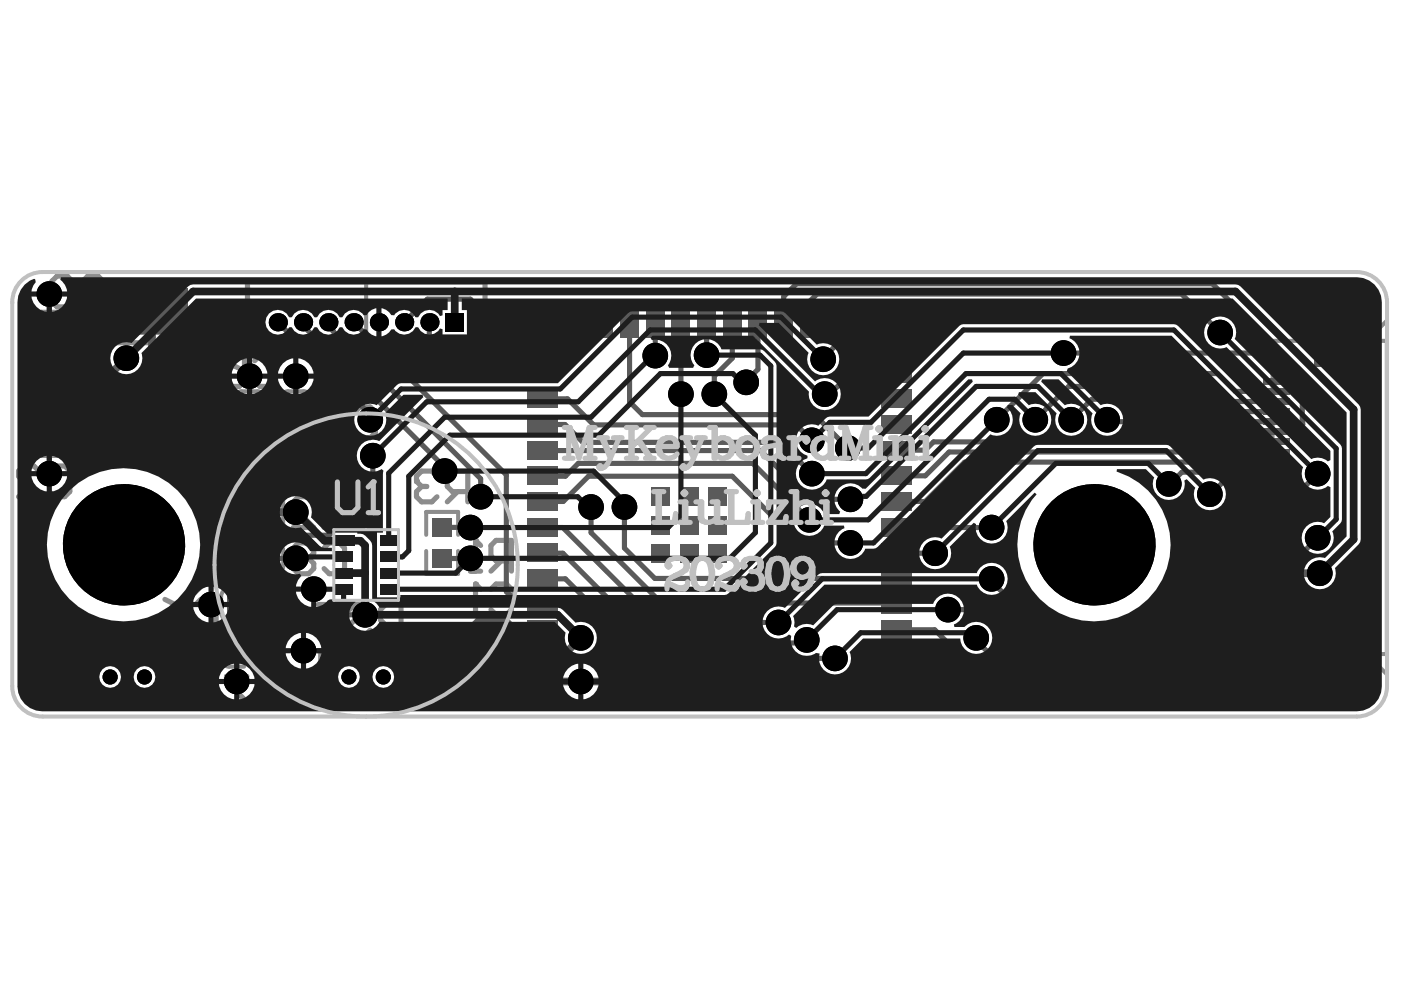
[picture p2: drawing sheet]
<svg xmlns="http://www.w3.org/2000/svg" width="297mm" height="210mm" viewBox="0 0 297 210" stroke-linecap="round" stroke-linejoin="round" font-family="sans-serif">
<path d="M17.9 70.7h28.7v15.9h-28.7z" fill="none" stroke="#5a5a5a" stroke-width=".43"/>
<g fill="none" stroke="#8c8c8c" stroke-width=".86">
<path d="M77.6 59.8v14M7.1 67.8v3.2M7.1 74.4v3.1M8.8 66.1h3.3M8.8 79.3h3.3M13.8 67.8v3.2M13.8 74.4v3.1M120.2 67.3h-6.2v4M184.8 67.3h6.3v4M269.8 72.3h24.2v66.4h-24.2zM294 68l-4.3 4.3M7.1 85.2v3.2"/>
<path d="M7.1 91.8v3.2M8.8 96.7h3.3M8.8 83.5h3.3M13.8 85.2v3.2M13.8 91.8v3.2M49.5 84.7v3.1M49.5 91.3v3.1M51.2 83h3.4M51.2 96.1h3.4M56.3 84.7v3.1M56.3 91.3v3.1M59.3 84.7v3.1"/>
<path d="M59.3 91.3v3.1M61 83h3.4M61 96.1h3.4M66.1 84.7v3.1M66.1 91.3v3.1M46.9 116.7v3.3M48.6 115h3.1M51.7 105.2h-4.8v6.8h4.8M55.2 105.2h4.8v6.8h-4.8M55.2 115h3.1M60 116.7v3.3M90.4 113.4v-4.9h6.7v4.9"/>
<path d="M90.4 116.8v4.9h6.7v-4.9M46.9 126.5v3.3M46.9 136.3v3.3M48.6 121.8h3.1M48.6 124.8h3.1M48.6 131.6h3.1M48.6 134.6h3.1M55.2 121.8h3.1M55.2 124.8h3.1M55.2 131.6h3.1M55.2 134.6h3.1M60 126.5v3.3"/>
<path d="M60 136.3v3.3M98.6 132.4h-4.9v6.8h4.9M102 132.4h4.9v6.8h-4.9M289.7 138.7l4.3 4.3M48.6 141.3h3.1M55.2 141.3h3.1M93.7 143.9v3.4M95.4 149h3.2M95.4 142.2h3.2M102 149h3.1M102 142.2h3.1M106.9 143.9v3.4"/>
<path d="M114 146.8v2.7h77.1v-2.7"/>
</g>
<path d="M52.5 59.8h50.3v13.9h-50.3zM19.4 72.7h25.7v12h-25.7zM92.7 101l-1.1-1.1h-2.2l-1.1 1.1v1.1M97 104.2l-2.2 2.2M99.2 104.2h-3.3l-1.1-1.1v-2.1l1.1-1.1h3.3v6.5M67.6 128.2h4.4M69.8 128.2v6.5M74.1 129.3l1.1-1.1h2.2l1.1 1.1v1l-1.1 1.1h-2.2l-1.1 1.1v1.1l1.1 1.1h2.2l1.1-1.1M82.9 132.5l-2.2 2.2M85 132.5h-3.2l-1.1-1.1v-2.1l1.1-1.1h3.2v6.5" fill="none" stroke="#8c8c8c" stroke-width="1.1"/>
<path d="M17.1 138v5.1M21.4 138h11.2M36.9 138v5.1M67.8 138v5.1M72 138h11.2M87.5 138v5.1M20.6 148.7h12.8M71.2 148.7h12.9" fill="none" stroke="#8c8c8c" stroke-width=".64"/>
<circle cx="88.3" cy="102.1" r=".54" fill="#8c8c8c"/>
<path d="M66.5 106.4l-1.1-1.1h-2.1l-1.1 1.1v1.1l4.3 4.4h-4.3M70.9 109.7l-2.2 2.2M73.1 109.7h-3.3l-1.1-1.1v-2.2l1.1-1.1h3.3v6.6M88.3 102.1l1.1 1M89.4 103.1h1.1M89.4 103.1l-1.1 1.1v1.1l1.1 1.1h2.2l1.1-1.1M100.8 114.6v6.5M106.3 118.9l-2.2 2.2M108.4 118.9h-3.2l-1.1-1.1v-2.1l1.1-1.1h3.2v6.5M99.7 121.1h2.2" fill="none" stroke="#8c8c8c" stroke-width="1.1"/>
<circle cx="100.8" cy="114.6" r=".54" fill="#8c8c8c"/>
<g fill="none" stroke="#8c8c8c" stroke-width="1.1">
<path d="M15.4 59.6l-1.1-1.1h-2.2l-1.1 1.1v4.4l1.1 1.1h2.2l1.1-1.1M21.9 62.9v1.1l-1.1 1.1h-2.2l-1.1-1.1M47.5 75.4h4.3v3.3l-2.2-1.1h-1l-1.1 1.1v2.1l1.1 1.1h2.1l1.1-1.1M54 76.5l1.1-1.1h2.2l1.1 1.1v4.3l-1.1 1.1h-2.2l-1.1-1.1M68.7 89.5h4.4l-3.3-3.2v6.5M75.2 87.4l1.1-1.1h2.2l1.1 1.1v4.3l-1.1 1.1h-2.2l-1.1-1.1M63.3 118.4l-1.1-1.1v-1.1l1.1-1.1h2.1l1.1 1.1v1.1l-1.1 1.1M63.3 118.4l-1.1 1.1v1.1l1.1 1h2.1l1.1-1v-1.1l-1.1-1.1M63.3 118.4h2.1M68.7 116.2l1.1-1.1h2.2l1.1 1.1v4.4l-1.1 1h-2.2l-1.1-1M100.8 114.6l1.1 1.1M5.6 128.7h3.2v6.5h-3.2l-1.1-1v-4.4z"/>
<path d="M11 135.2v-6.5l2.2 2.2 2.1-2.2v6.5M35 127.1l2.1 1.1 2.2 2.1M36 130.3h3.3v2.2l-1.1 1.1h-2.2l-1-1.1v-1.1zM41.5 128.2l1.1-1.1h2.1l1.1 1.1v4.3l-1.1 1.1h-2.1l-1.1-1.1M52.4 143.4h-4.4v1.1l4.4 4.3v1.1M54.5 144.5l1.1-1.1h2.2l1.1 1.1v4.3l-1.1 1.1h-2.2l-1.1-1.1"/>
</g>
<circle cx="21.9" cy="62.9" r=".54" fill="#8c8c8c"/>
<path d="M17.5 59.6l1.1-1.1h2.2l1.1 1.1v1.1l-1.1 1.1M19.7 61.8h1.1M20.8 61.8l1.1 1.1M8.3 99.9l-1.1-1.1h-2.2l-1.1 1.1v1.1l4.4 4.3h-4.4M10.5 99.9l1-1.1h2.2l1.1 1.1v4.3l-1.1 1.1h-2.2l-1-1.1M99.7 130.3h2.2M100.8 123.8v6.5M104.1 124.9l1.1-1.1h2.2l1 1.1v4.4l-1 1h-2.2l-1.1-1" fill="none" stroke="#8c8c8c" stroke-width="1.1"/>
<circle cx="100.8" cy="123.8" r=".54" fill="#8c8c8c"/>
<path d="M100.8 123.8l1.1 1.1" fill="none" stroke="#8c8c8c" stroke-width="1.1"/>
<g fill="none" stroke="#8c8c8c" stroke-width=".86">
<path d="M7.1 77.5a1.71 1.71 0 0 0 1.7 1.8M8.8 66.1a1.71 1.71 0 0 0-1.7 1.7M12.1 66.1a1.71 1.71 0 0 1 1.7 1.7M13.8 77.5a1.71 1.71 0 0 1-1.7 1.8M7.1 95a1.71 1.71 0 0 0 1.7 1.7M8.8 83.5a1.71 1.71 0 0 0-1.7 1.7M12.1 83.5a1.71 1.71 0 0 1 1.7 1.7M13.8 95a1.71 1.71 0 0 1-1.7 1.7M49.5 94.4a1.71 1.71 0 0 0 1.7 1.7M51.2 83a1.71 1.71 0 0 0-1.7 1.7M54.6 83a1.71 1.71 0 0 1 1.7 1.7M56.3 94.4a1.71 1.71 0 0 1-1.7 1.7"/>
<path d="M59.3 94.4a1.71 1.71 0 0 0 1.7 1.7M61 83a1.71 1.71 0 0 0-1.7 1.7M64.4 83a1.71 1.71 0 0 1 1.7 1.7M66.1 94.4a1.71 1.71 0 0 1-1.7 1.7M48.6 115a1.71 1.71 0 0 0-1.7 1.7M58.3 115a1.71 1.71 0 0 1 1.7 1.7M46.9 120a1.71 1.71 0 0 0 1.7 1.8M46.9 129.8a1.71 1.71 0 0 0 1.7 1.8M46.9 139.6a1.71 1.71 0 0 0 1.7 1.7M48.6 124.8a1.71 1.71 0 0 0-1.7 1.7M48.6 134.6a1.71 1.71 0 0 0-1.7 1.7M58.3 124.8a1.71 1.71 0 0 1 1.7 1.7"/>
<path d="M58.3 134.6a1.71 1.71 0 0 1 1.7 1.7M60 120a1.71 1.71 0 0 1-1.7 1.8M60 129.8a1.71 1.71 0 0 1-1.7 1.8M60 139.6a1.71 1.71 0 0 1-1.7 1.7M93.7 147.3a1.71 1.71 0 0 0 1.7 1.7M95.4 142.2a1.71 1.71 0 0 0-1.7 1.7M105.1 142.2a1.71 1.71 0 0 1 1.8 1.7M106.9 147.3a1.71 1.71 0 0 1-1.8 1.7"/>
</g>
<g fill="none" stroke="#5a5a5a" stroke-width="1.1">
<path d="M10.5 62.3v7.1M10.5 76v10.8h7.1l1.6 1.6h1.6l1.6 1.6v1.5M52.9 79.8v6.4M58.9 68.3l19.6 19.6v1.1M62.7 79.8v6.4h-9.9l-5.2 5.3h-5.5M64.3 68.3v.8l30 30v.8M69.6 68.3v.8l1 .9v.2l31.3 31.3v3.8M75 68.3l32.4 32.4v24.8l2.3 2.3h5.1l.2 .3M85.7 68.3l4.9-4.9h9.1l10.3 10.3h5M91.1 68.3l-.1 4.4 6.5 6.4h17.5M133.5 68.3v16.9l2.7 2.7h36.5l7.1 7.1M138.9 68.3v7.1"/>
<path d="M144.4 68.3v15.3M149.8 68.3v7M155.3 68.3v7.6l-3.9 3.9v3.8M160.7 68.3v10l-2.5 2.5v.3M177 68.3v5.1l-2.5 2.5v.3M190 73.7h-4.2l-9.9 9.9h-1M250.5 62.3l8.2 8.2M258.1 79.2h-37l-9.8 9.8M10.5 93.4v7M32.2 91.5l.1 .1M79 96.6v7.6l-9.2 9.3h-14.7l-4.9-4.9h-3.8l-2.2 2.2v11.9l-9.8 9.8h-2.7l-5.5 5.5h-6.5M115 84.6h5.3l5.6 5.5h43l3.2 3.3"/>
<path d="M115 90h4.8l3.8 3.8h41.9l6.6 6.6M115.1 95.5h46.1l10.4 10.4h8.7M234.7 89l.4 .4h35.6M270.7 85.1h-10.4l-3.2-3.2h-30.5l-7.1 7.1M270.7 87.3h-12.7l-2.6-2.7h-23.9l-4.4 4.4M50.2 118.4v26.1M56.7 100.4l.1 .1M56.8 118.4h5.9M93.7 111.8l6 .1M99.7 118.4h-6M115 106.3h4.4l5.4-5.3h30.5l14.1 14.1h10.9M115.1 101h4.8l2.7-2.7h37l12 11.9"/>
<path d="M115.1 117.3h4.2l19.1 19h32l.6-.6M115.1 111.9h4.2l20.2 20.1h25.6M125.3 107.5v5.4l14.9 15h49.6l.2 .2M132.4 107.5v8.7l6.4 6.4h51.2M34.3 138h15.9M44.7 128.2h5.5M64.3 138h6M77.4 130.3h-14.7l-2.2-2.1h-3.7v9.8M97 135.8h-5.4l-2.2 2.2h-4.5M103.6 135.8h3.2l3.3 3.3 4.9-.1M115 133.5l-5.5 .1-2.1-2.2h-6.1l-4.3 4.3v9.9M115.1 122.7h4.8l16.9 16.9h40.2"/>
<path d="M201 129.3h7.6l7.6 7.6h24M207 135.2v.6l4.3 4.3h30M190 144.4l.1 .1"/>
</g>
<path d="M26.8 75.9l-4.4 4.5v9.6M32.2 65.8v25.7M32.3 91.6v5.6l3.2 3.2h25.6l1.6-1.6v-6M52.9 92.8v7.6M56.8 100.5v8.1h5.9M123.1 135.2l-3.7 3.8h-4.4M270.7 128v5.6l-15.3 15.2h-52.2l-4.4-4.3h-8.7M270.7 121.5h9.1M115 144.4h-10.2l-1.2 1.2M115.1 144.5h74.9" fill="none" stroke="#5a5a5a" stroke-width="1.6"/>
<circle cx="97" cy="135.8" r=".54" fill="#5a5a5a"/>
<g fill="none" stroke="#5a5a5a" stroke-width="1.1">
<path d="M166.1 68.3v-5.4l2.8-2.7h88.2l19 19 .1 10.8-1.5 1.5h-4M225.5 74.9h40.8l4.4 4.3v1.6M250.5 62.3h-77.3l-1.6 1.7v4.3M258.1 79.2l3.8 3.8h8.8M115 95.4l.1 .1M270.7 98h-66.2l-8.3 8.3h-6.2M270.7 95.8h-69.5l-5 5.1h-6.2M270.7 93.7h-72.8l-1.7 1.7h-6.2M115 117.2l.1 .1M115 111.8l.1 .1M115 100.9l.1 .1M190 111.8l20.2 .1"/>
<path d="M190 117.2l8.3 .1M270.7 115.1h-4.9l-4.4 4.4v9.8l-16.9 16.8h-38.6l-7.2-7.1h-8.7M270.7 113h-6.6l-5.4 5.4v8.7l-16.3 16.3h-34.3l-9.9-9.9h-8.2M270.7 108.7h-8.8l-8.7 8.6v6.5l-13 13.1M270.7 110.8h-7.7l-7 7v7.7l-14.7 14.6M270.7 106.5h-10l-10.2 10.2v6l-11.4 11.5h-18l-10.9-10.9v-.6M270.7 119.4v4.3M270.7 102.3h-11.4l-2.6 2.5h-.2M270.7 100.1h-20.1l-2.5 2.5h-.3M279.4 114l-3.2 3.3h-5.5M279.4 100.4l-4 4h-4.7M115 122.6l.1 .1"/>
<path d="M270.7 125.8v2.2"/>
</g>
<g fill="#000">
<circle cx="10.5" cy="62.3" r="2.72"/>
<circle cx="26.8" cy="75.9" r="2.72"/>
<circle cx="52.9" cy="79.8" r="2.72"/>
<circle cx="58.9" cy="68.3" r="1.93"/>
<circle cx="62.7" cy="79.8" r="2.72"/>
<circle cx="64.3" cy="68.3" r="1.93"/>
<circle cx="69.6" cy="68.3" r="1.93"/>
<circle cx="75" cy="68.3" r="1.93"/>
<circle cx="80.3" cy="68.3" r="1.93"/>
<circle cx="85.7" cy="68.3" r="1.93"/>
<circle cx="91.1" cy="68.3" r="1.93"/>
<circle cx="138.9" cy="75.4" r="2.72"/>
<circle cx="149.8" cy="75.3" r="2.72"/>
<circle cx="174.5" cy="76.2" r="2.72"/>
<circle cx="225.5" cy="74.9" r="2.72"/>
<circle cx="258.7" cy="70.5" r="2.72"/>
<circle cx="78.5" cy="89" r="2.72"/>
<circle cx="79" cy="96.6" r="2.72"/>
<circle cx="94.3" cy="99.9" r="2.72"/>
<circle cx="144.4" cy="83.6" r="2.72"/>
<circle cx="151.4" cy="83.6" r="2.72"/>
<circle cx="158.2" cy="81.1" r="2.72"/>
<circle cx="172.1" cy="93.4" r="2.72"/>
<circle cx="174.9" cy="83.6" r="2.72"/>
<circle cx="179.8" cy="95" r="2.72"/>
<circle cx="211.3" cy="89" r="2.72"/>
<circle cx="219.5" cy="89" r="2.72"/>
<circle cx="227.1" cy="89" r="2.72"/>
<circle cx="234.7" cy="89" r="2.72"/>
<circle cx="10.5" cy="100.4" r="2.72"/>
<circle cx="26.2" cy="115.5" r="12.9"/>
<circle cx="62.7" cy="118.4" r="2.72"/>
<circle cx="62.7" cy="108.6" r="2.72"/>
<circle cx="99.7" cy="111.9" r="2.72"/>
<circle cx="99.7" cy="118.4" r="2.72"/>
<circle cx="101.9" cy="105.3" r="2.72"/>
<circle cx="125.3" cy="107.5" r="2.72"/>
<circle cx="132.4" cy="107.5" r="2.72"/>
<circle cx="171.6" cy="110.2" r="2.72"/>
<circle cx="172.1" cy="100.4" r="2.72"/>
<circle cx="180.3" cy="105.9" r="2.72"/>
<circle cx="180.3" cy="115.1" r="2.72"/>
<circle cx="198.3" cy="117.3" r="2.72"/>
<circle cx="210.2" cy="111.9" r="2.72"/>
<circle cx="231.9" cy="115.5" r="12.9"/>
<circle cx="247.8" cy="102.6" r="2.72"/>
<circle cx="256.5" cy="104.8" r="2.72"/>
<circle cx="279.4" cy="114" r="2.72"/>
<circle cx="279.4" cy="100.4" r="2.72"/>
<circle cx="44.7" cy="128.2" r="2.72"/>
<circle cx="64.3" cy="138" r="2.72"/>
<circle cx="66.5" cy="124.9" r="2.72"/>
<circle cx="77.4" cy="130.3" r="2.72"/>
<circle cx="123.1" cy="135.2" r="2.72"/>
<circle cx="165.1" cy="132" r="2.72"/>
<circle cx="171" cy="135.7" r="2.72"/>
<circle cx="177" cy="139.6" r="2.72"/>
<circle cx="201" cy="129.3" r="2.72"/>
<circle cx="207" cy="135.2" r="2.72"/>
<circle cx="210.2" cy="122.7" r="2.72"/>
<circle cx="279.8" cy="121.5" r="2.72"/>
<circle cx="23.4" cy="143.5" r="1.61"/>
<circle cx="30.6" cy="143.5" r="1.61"/>
<circle cx="50.2" cy="144.5" r="2.72"/>
<circle cx="74" cy="143.5" r="1.61"/>
<circle cx="81.3" cy="143.5" r="1.61"/>
<circle cx="123.1" cy="144.5" r="2.72"/>
</g>
<path d="M94.5 66.4h3.8v3.9h-3.8z" fill-rule="evenodd" fill="#000"/>
<g fill="#5a5a5a">
<path d="M8.4 84.8h4.2v4h-4.2z" fill-rule="evenodd"/>
<path d="M8.4 91.4h4.2v4h-4.2z" fill-rule="evenodd"/>
<path d="M8.4 74h4.2v4h-4.2z" fill-rule="evenodd"/>
<path d="M8.4 67.4h4.2v4h-4.2z" fill-rule="evenodd"/>
<path d="M50.8 90.9h4.2v3.9h-4.2z" fill-rule="evenodd"/>
<path d="M50.8 84.3h4.2v3.9h-4.2z" fill-rule="evenodd"/>
<path d="M60.6 90.9h4.2v3.9h-4.2z" fill-rule="evenodd"/>
<path d="M60.6 84.3h4.2v3.9h-4.2z" fill-rule="evenodd"/>
<path d="M54.8 106.5h4v4.2h-4z" fill-rule="evenodd"/>
<path d="M48.2 106.5h4v4.2h-4z" fill-rule="evenodd"/>
<path d="M95 133.7h4v4.2h-4z" fill-rule="evenodd"/>
<path d="M101.6 133.7h4v4.2h-4z" fill-rule="evenodd"/>
<path d="M95 143.5h4v4.2h-4z" fill-rule="evenodd"/>
<path d="M101.6 143.5h4v4.2h-4z" fill-rule="evenodd"/>
<path d="M91.6 116.4h4.2v4h-4.2z" fill-rule="evenodd"/>
<path d="M91.6 109.8h4.2v4h-4.2z" fill-rule="evenodd"/>
<path d="M54.8 116.3h4v4.2h-4z" fill-rule="evenodd"/>
<path d="M48.2 116.3h4v4.2h-4z" fill-rule="evenodd"/>
<path d="M54.8 126.1h4v4.2h-4z" fill-rule="evenodd"/>
<path d="M48.2 126.1h4v4.2h-4z" fill-rule="evenodd"/>
<path d="M54.8 135.9h4v4.2h-4z" fill-rule="evenodd"/>
<path d="M48.2 135.9h4v4.2h-4z" fill-rule="evenodd"/>
<path d="M69 135.4h2.6v5.1h-2.6z" fill-rule="evenodd"/>
<path d="M83.6 135.4h2.6v5.1h-2.6z" fill-rule="evenodd"/>
<path d="M66.3 143.5h2.7v5.6h-2.7z" fill-rule="evenodd"/>
<path d="M86.2 143.5h2.8v5.6h-2.8z" fill-rule="evenodd"/>
<path d="M69 146.3h1.8v2.8h-1.8z" fill-rule="evenodd"/>
<path d="M84.5 146.3h1.7v2.8h-1.7z" fill-rule="evenodd"/>
<path d="M18.4 135.4h2.6v5.1h-2.6z" fill-rule="evenodd"/>
<path d="M33 135.4h2.6v5.1h-2.6z" fill-rule="evenodd"/>
<path d="M15.6 143.5h2.8v5.6h-2.8z" fill-rule="evenodd"/>
<path d="M35.6 143.5h2.8v5.6h-2.8z" fill-rule="evenodd"/>
<path d="M18.4 146.3h1.7v2.8h-1.7z" fill-rule="evenodd"/>
<path d="M33.9 146.3h1.7v2.8h-1.7z" fill-rule="evenodd"/>
<path d="M24.7 61.1h15v9.4h-15z" fill-rule="evenodd"/>
<path d="M20.2 86.8h4.3v9.4h-4.3z" fill-rule="evenodd"/>
<path d="M30.1 86.8h4.3v9.4h-4.3z" fill-rule="evenodd"/>
<path d="M39.9 86.8h4.3v9.4h-4.3z" fill-rule="evenodd"/>
<path d="M267.9 80.2h5.6v1.3h-5.6z" fill-rule="evenodd"/>
<path d="M267.9 82.3h5.6v1.3h-5.6z" fill-rule="evenodd"/>
<path d="M267.9 84.5h5.6v1.3h-5.6z" fill-rule="evenodd"/>
<path d="M267.9 86.6h5.6v1.3h-5.6z" fill-rule="evenodd"/>
<path d="M267.9 88.8h5.6v1.3h-5.6z" fill-rule="evenodd"/>
<path d="M267.9 90.9h5.6v1.3h-5.6z" fill-rule="evenodd"/>
<path d="M267.9 93h5.6v1.3h-5.6z" fill-rule="evenodd"/>
<path d="M267.9 95.2h5.6v1.3h-5.6z" fill-rule="evenodd"/>
<path d="M267.9 97.3h5.6v1.3h-5.6z" fill-rule="evenodd"/>
<path d="M267.9 99.5h5.6v1.3h-5.6z" fill-rule="evenodd"/>
<path d="M267.9 101.6h5.6v1.3h-5.6z" fill-rule="evenodd"/>
<path d="M267.9 103.8h5.6v1.2h-5.6z" fill-rule="evenodd"/>
<path d="M267.9 105.9h5.6v1.3h-5.6z" fill-rule="evenodd"/>
<path d="M267.9 108h5.6v1.3h-5.6z" fill-rule="evenodd"/>
<path d="M267.9 110.2h5.6v1.3h-5.6z" fill-rule="evenodd"/>
<path d="M267.9 112.3h5.6v1.3h-5.6z" fill-rule="evenodd"/>
<path d="M267.9 114.5h5.6v1.3h-5.6z" fill-rule="evenodd"/>
<path d="M267.9 116.6h5.6v1.3h-5.6z" fill-rule="evenodd"/>
<path d="M267.9 118.8h5.6v1.2h-5.6z" fill-rule="evenodd"/>
<path d="M267.9 120.9h5.6v1.3h-5.6z" fill-rule="evenodd"/>
<path d="M267.9 123h5.6v1.3h-5.6z" fill-rule="evenodd"/>
<path d="M267.9 125.2h5.6v1.3h-5.6z" fill-rule="evenodd"/>
<path d="M267.9 127.3h5.6v1.3h-5.6z" fill-rule="evenodd"/>
<path d="M267.9 129.5h5.6v1.2h-5.6z" fill-rule="evenodd"/>
<path d="M278.7 69.3h6.9v8.5h-6.9z" fill-rule="evenodd"/>
<path d="M278.7 133.1h6.9v8.6h-6.9z" fill-rule="evenodd"/>
<path d="M144.2 109.4h3.8v3.9h-3.8z" fill-rule="evenodd"/>
<path d="M111.8 142.5h6.4v3.8h-6.4z" fill-rule="evenodd"/>
<path d="M111.8 137h6.4v3.9h-6.4z" fill-rule="evenodd"/>
<path d="M111.8 131.6h6.4v3.9h-6.4z" fill-rule="evenodd"/>
<path d="M111.8 126.2h6.4v3.8h-6.4z" fill-rule="evenodd"/>
<path d="M111.8 120.7h6.4v3.9h-6.4z" fill-rule="evenodd"/>
<path d="M111.8 115.3h6.4v3.8h-6.4z" fill-rule="evenodd"/>
<path d="M111.8 109.8h6.4v3.9h-6.4z" fill-rule="evenodd"/>
<path d="M111.8 104.4h6.4v3.9h-6.4z" fill-rule="evenodd"/>
<path d="M111.8 99h6.4v3.8h-6.4z" fill-rule="evenodd"/>
<path d="M111.8 93.5h6.4v3.9h-6.4z" fill-rule="evenodd"/>
<path d="M111.8 88.1h6.4v3.8h-6.4z" fill-rule="evenodd"/>
<path d="M111.8 82.6h6.4v3.9h-6.4z" fill-rule="evenodd"/>
<path d="M111.8 77.2h6.4v3.8h-6.4z" fill-rule="evenodd"/>
<path d="M111.8 71.8h6.4v3.8h-6.4z" fill-rule="evenodd"/>
<path d="M186.8 142.5h6.5v3.8h-6.5z" fill-rule="evenodd"/>
<path d="M186.8 137h6.5v3.9h-6.5z" fill-rule="evenodd"/>
<path d="M186.8 131.6h6.5v3.9h-6.5z" fill-rule="evenodd"/>
<path d="M186.8 126.2h6.5v3.8h-6.5z" fill-rule="evenodd"/>
<path d="M186.8 120.7h6.5v3.9h-6.5z" fill-rule="evenodd"/>
<path d="M186.8 115.3h6.5v3.8h-6.5z" fill-rule="evenodd"/>
<path d="M186.8 109.8h6.5v3.9h-6.5z" fill-rule="evenodd"/>
<path d="M186.8 104.4h6.5v3.9h-6.5z" fill-rule="evenodd"/>
<path d="M186.8 99h6.5v3.8h-6.5z" fill-rule="evenodd"/>
<path d="M186.8 93.5h6.5v3.9h-6.5z" fill-rule="evenodd"/>
<path d="M186.8 88.1h6.5v3.8h-6.5z" fill-rule="evenodd"/>
<path d="M186.8 82.6h6.5v3.9h-6.5z" fill-rule="evenodd"/>
<path d="M186.8 77.2h6.5v3.9h-6.5z" fill-rule="evenodd"/>
<path d="M186.8 71.8h6.5v3.8h-6.5z" fill-rule="evenodd"/>
<path d="M180.5 65.1h3.9v6.4h-3.9z" fill-rule="evenodd"/>
<path d="M175.1 65.1h3.9v6.4h-3.9z" fill-rule="evenodd"/>
<path d="M169.7 65.1h3.8v6.4h-3.8z" fill-rule="evenodd"/>
<path d="M164.2 65.1h3.9v6.4h-3.9z" fill-rule="evenodd"/>
<path d="M158.8 65.1h3.8v6.4h-3.8z" fill-rule="evenodd"/>
<path d="M153.3 65.1h3.9v6.4h-3.9z" fill-rule="evenodd"/>
<path d="M147.9 65.1h3.8v6.4h-3.8z" fill-rule="evenodd"/>
<path d="M142.4 65.1h3.9v6.4h-3.9z" fill-rule="evenodd"/>
<path d="M137 65.1h3.9v6.4h-3.9z" fill-rule="evenodd"/>
<path d="M131.6 65.1h3.8v6.4h-3.8z" fill-rule="evenodd"/>
<path d="M126.1 65.1h3.9v6.4h-3.9z" fill-rule="evenodd"/>
<path d="M120.7 65.1h3.8v6.4h-3.8z" fill-rule="evenodd"/>
<path d="M150.2 109.4h3.8v3.9h-3.8z" fill-rule="evenodd"/>
<path d="M138.2 109.4h3.8v3.9h-3.8z" fill-rule="evenodd"/>
<path d="M138.2 103.4h3.8v3.9h-3.8z" fill-rule="evenodd"/>
<path d="M138.2 115.4h3.8v3.9h-3.8z" fill-rule="evenodd"/>
<path d="M144.2 103.4h3.8v3.9h-3.8z" fill-rule="evenodd"/>
<path d="M150.2 103.4h3.8v3.9h-3.8z" fill-rule="evenodd"/>
<path d="M144.2 115.4h3.8v3.9h-3.8z" fill-rule="evenodd"/>
<path d="M150.2 115.4h3.8v3.9h-3.8z" fill-rule="evenodd"/>
</g>
<path d="M5.3 60.3l1.1-.8 .8-.4 .3 .2 .1 .5-.5 .6-.4 1.4h7.5a3.4 3.4 0 0 0-1.4-2.5l.2-.5h274.6a5.3 5.3 0 0 1 5.4 5.8v80.9a5.3 5.3 0 0 1-5.9 5.3h-278.1a5.3 5.3 0 0 1-5.3-5.3v-81.4a5.2 5.2 0 0 1 1.6-3.8zM76.1 86.6a3.4 3.4 0 0 0 1.7 5.7 3.4 3.4 0 0 0 3.8-4.7l3.9-3.9h4.1l.2 .5-9.4 9.3a3.4 3.4 0 0 0-4.7 3.4 3.4 3.4 0 0 0 5.2 2.5l.4 .4-.1 .5v12.6h-1.3v13.8h5v-.5l69.2-.1 10.5-10.5v-38l-.3-.9-2.7-2.5-8.6-.1a3.4 3.4 0 0 0-4.9-1.7 3.4 3.4 0 0 0-.9 5l-.3 .6h-5l-.3-.6a3.4 3.4 0 0 0 .2-3.8 3.4 3.4 0 0 0-3.6-1.5l-.3-.5 .4-.4h21.4l11.8 11.8a3.4 3.4 0 0 0 3.7 3.9 3.4 3.4 0 0 0 2.8-4.6 3.4 3.4 0 0 0-5.2-1.4l-11.9-11.9 .1-.5h4.1l6.3 6.3a3.4 3.4 0 0 0 2.7 4.7 3.4 3.4 0 0 0 3.8-3.8 3.4 3.4 0 0 0-4.7-2.6l-6.7-6.7-.9-.4h-31.6l-.8 .4-14.9 14.9h-33.3l-.8 .3-4.3 4.3a3.3 3.3 0 0 0-3.8 .7zM11 62.9v3.2a3.7 3.7 0 0 0 3.2-3.2zM6.7 62.9a3.7 3.7 0 0 0 3.2 3.2v-3.2zM57 66.5a2.63 2.63 0 0 0 .4 4 2.63 2.63 0 0 0 3.9-1.1h.6a2.61 2.61 0 0 0 2.4 1.6 2.61 2.61 0 0 0 2.3-1.6h.6a2.61 2.61 0 0 0 2.4 1.6 2.61 2.61 0 0 0 2.4-1.6h.6a2.57 2.57 0 0 0 4.5 .4h.6a2.9 2.9 0 0 0 2.1 1.5v-5.9a2.9 2.9 0 0 0-2.1 1.4h-.6a2.57 2.57 0 0 0-4.5 .4h-.6a2.61 2.61 0 0 0-2.4-1.5 2.61 2.61 0 0 0-2.4 1.5h-.6a2.61 2.61 0 0 0-2.3-1.5 2.61 2.61 0 0 0-2.4 1.5h-.6a2.61 2.61 0 0 0-4.3-.7zM63.3 76v3.2h3.2a3.7 3.7 0 0 0-3.2-3.2zM60 77l-.6 .8-.5 1.4h3.3v-3.2l-1.4 .4zM53.5 76v3.2h3.2a3.7 3.7 0 0 0-3.2-3.2zM50.2 77l-.6 .8-.5 1.4h3.3v-3.2l-1.4 .4zM63.3 80.3v3.2a3.7 3.7 0 0 0 3.2-3.2zM58.9 80.3a3.7 3.7 0 0 0 3.3 3.2v-3.2zM53.5 80.3v3.2a3.7 3.7 0 0 0 3.2-3.2zM49.1 80.3a3.7 3.7 0 0 0 3.3 3.2v-3.2zM195.9 114.9a3.4 3.4 0 0 0 1.7 5.7 3.4 3.4 0 0 0 3.8-4.7l5-5.1 .5 .3a3.4 3.4 0 0 0 3.7 4.1 3.4 3.4 0 0 0 2.7-4.7l6.1-6.1 .4 .4a16.2 16.2 0 0 0 3.3 24.3 16.2 16.2 0 0 0 23.6-6.7 16.2 16.2 0 0 0-10-22.4l.1-.5h6.1l1.8 1.7a3.4 3.4 0 0 0 2.8 4.8 3.4 3.4 0 0 0 3.6-4.1l.5-.3 1.8 1.8a3.4 3.4 0 0 0 2.7 4.7 3.4 3.4 0 0 0 3.8-3.8 3.4 3.4 0 0 0-4.7-2.6l-7.5-7.3h-28.1l-20 19.8a3.3 3.3 0 0 0-3.7 .7zM169.7 90.9a3.4 3.4 0 0 0 1.5 5.7v.6a3.4 3.4 0 0 0-1.6 5.5 3.4 3.4 0 0 0 5.7-1.1h8.3l.8-.3 20.9-20.9h.8l.2 .6-22.8 22.6h-.7a3.4 3.4 0 0 0-4.9-.1 3.4 3.4 0 0 0 .2 5l-.2 .5h-3.2a3.4 3.4 0 0 0-5.2-1.5 3.4 3.4 0 0 0 0 5.4 3.4 3.4 0 0 0 5.2-1.5h4.2l.1 .6a3.4 3.4 0 0 0-1.1 5.5 3.4 3.4 0 0 0 5.5-1.2h1.8l.9-.3 23.9-23.9a3.4 3.4 0 0 0 4.2-1.3 3.4 3.4 0 0 0-.7-4.4l.2-.5h.9l1.8 1.7a3.4 3.4 0 0 0 2.6 4.8 3.4 3.4 0 0 0 3.9-3.9 3.4 3.4 0 0 0-4.8-2.6l-2.2-2.2 .1-.6h3.5l4.5 4.5a3.4 3.4 0 0 0 2.7 4.8 3.4 3.4 0 0 0 3.8-3.9 3.4 3.4 0 0 0-4.7-2.6l-5-4.9 .1-.6h3.5l7.3 7.2a3.4 3.4 0 0 0 2.6 4.8 3.4 3.4 0 0 0 3.8-3.9 3.4 3.4 0 0 0-4.7-2.6l-7.2-7.2 .2-.6a3.4 3.4 0 0 0 2.5-3 3.4 3.4 0 0 0-2.2-3.4l.1-.5h21.6l27.9 27.9a3.4 3.4 0 0 0 1 4 3.4 3.4 0 0 0 4.2-.1l.6 .3v6.3l-1.4 1.3a3.4 3.4 0 0 0-4.7 2.7 3.4 3.4 0 0 0 3.8 3.8 3.4 3.4 0 0 0 2.7-4.7l1.7-1.7 .3-.9-.1-15.5-22.6-22.7a3.4 3.4 0 0 0-2.6-4.8 3.4 3.4 0 0 0-3.9 3.9 3.4 3.4 0 0 0 4.8 2.6l22 22v2l-.6 .2a3.2 3.2 0 0 0-3.5-.5l-28.2-28.2-.9-.4-45.1 .1-19.7 19.5h-8.2l-.8 .4-1.6 1.6a3.3 3.3 0 0 0-3.8 .6zM11 96.7v3.2h3.2a3.7 3.7 0 0 0-3.2-3.2zM7.7 97.7l-.6 .8-.4 1.4h3.2v-3.2l-1.4 .4zM11 101v3.2a3.7 3.7 0 0 0 3.2-3.2zM6.7 101a3.7 3.7 0 0 0 3.2 3.2v-3.2zM60.3 106.2a3.4 3.4 0 0 0-.5 4.2 3.4 3.4 0 0 0 4 1.4l4.4 4.2 2.2 .2v.7h-4.7a3.4 3.4 0 0 0-4.3-1.6 3.4 3.4 0 0 0-1.9 4.2 3.4 3.4 0 0 0 4.1 2.2l.3 .4a3.5 3.5 0 0 0-1.1 2.3h3.7v.5h.6v3.8a3.4 3.4 0 0 0 2.4-1.4l.4-.2h2.4v-2.2h1.1v2.2h1.8l.2 .5a3.4 3.4 0 0 0-.2 5.4 3.4 3.4 0 0 0 5.2-1.2h37.2l2.3 2.4a3.4 3.4 0 0 0 2.9 4.4 3.4 3.4 0 0 0 3.7-3.7 3.4 3.4 0 0 0-4.4-2.9l-2.8-2.7-.5-.3-.6-.1h-37.8a3 3 0 0 0-1.5-1.6v-11.6a3.1 3.1 0 0 0-3.1-2.5v-.3h-5.4v.3h-1l-3.5-3.5a3.4 3.4 0 0 0-1.4-4 3.4 3.4 0 0 0-4.2 .5zM24.4 73.5a3.4 3.4 0 0 0 1.6 5.8 3.4 3.4 0 0 0 4-4.4l11.6-11.6h53.3v2.4h-1.1v1.2l-.5 .1a2.58 2.58 0 0 0-2.4-1.3 2.58 2.58 0 0 0-2.2 1.5h-.6a2.57 2.57 0 0 0-4.5-.4h-.6a2.9 2.9 0 0 0-2.1-1.4v5.9a2.9 2.9 0 0 0 2.1-1.5h.6a2.57 2.57 0 0 0 4.5-.4h.6a2.58 2.58 0 0 0 2.2 1.6 2.58 2.58 0 0 0 2.4-1.4l.5 .2v1.1h5.2v-5.2h-1.1v-2.4h163.4l24.2 24.1v26.3l-4.6 4.6a3.4 3.4 0 0 0-4.5 2.9 3.4 3.4 0 0 0 3.8 3.7 3.4 3.4 0 0 0 2.8-4.4l5.1-5.1 .3-.5 .1-.5v-27.6l-.1-.5-.3-.5-25.1-25.1-.5-.3-.5-.1h-221.1l-.5 .1-.5 .3-12 12a3.3 3.3 0 0 0-3.5 .8zM162.7 129.6a3.4 3.4 0 0 0-.1 4.7 3.4 3.4 0 0 0 4.7 .2l.5 .4a3.4 3.4 0 0 0 1.3 3.6 3.4 3.4 0 0 0 3.9-.1l.7 .2a3.4 3.4 0 0 0 3.5 4.4 3.4 3.4 0 0 0 2.9-4.8l2.9-2.8h20.6a3.4 3.4 0 0 0 4.4 3.1 3.4 3.4 0 0 0 1.9-5.1 3.4 3.4 0 0 0-5.4-.5h-2.2l-.1-.5a3.4 3.4 0 0 0 1.2-5.6 3.4 3.4 0 0 0-5.6 1.2h-20.3l-.9 .4-4.2 4.2a3.2 3.2 0 0 0-3.6 .5l-.4-.3 .1-.8-.4-1.4 6.7-6.6h32.3a3.4 3.4 0 0 0 5.2 1.4 3.4 3.4 0 0 0 0-5.4 3.4 3.4 0 0 0-5.2 1.5h-32.8l-.9 .4-7 7a3.3 3.3 0 0 0-3.7 .7zM45.3 124.4v3.2h3.2a3.7 3.7 0 0 0-3.2-3.2zM42 125.5l-.6 .8-.4 1.3h3.2v-3.2l-1.4 .4zM62.8 125.5a3.7 3.7 0 0 0 3.2 3.2v-3.2zM9.9 115.5a16.2 16.2 0 0 0 32.5 0 16.2 16.2 0 0 0-32.5 0zM45.3 128.7v3.2a3.7 3.7 0 0 0 3.2-3.2zM41 128.7a3.7 3.7 0 0 0 3.2 3.2v-3.2zM64.9 134.2v3.2h3.2a3.7 3.7 0 0 0-3.2-3.2zM61.6 135.2l-.6 .8-.4 1.4h3.2v-3.2l-1.4 .4zM64.9 138.5v3.2a3.7 3.7 0 0 0 3.2-3.2zM60.6 138.5a3.7 3.7 0 0 0 3.2 3.2v-3.2zM123.7 140.7v3.2h3.2a3.7 3.7 0 0 0-3.2-3.2zM120.4 141.8l-.6 .8-.4 1.3h3.2v-3.2l-1.4 .5zM50.7 140.7v3.2h3.3a3.7 3.7 0 0 0-3.3-3.2zM47.5 141.8l-.6 .8-.5 1.3h3.2v-3.2l-1.3 .5zM79 143.5a2.3 2.3 0 0 0 4.6 0 2.3 2.3 0 0 0-4.6 0zM71.7 143.5a2.3 2.3 0 0 0 4.6 0 2.3 2.3 0 0 0-4.6 0zM28.3 143.5a2.3 2.3 0 0 0 4.6 0 2.3 2.3 0 0 0-4.6 0zM21 143.5a2.35 2.35 0 0 0 4.7 0 2.35 2.35 0 0 0-4.7 0zM123.7 145v3.3a3.7 3.7 0 0 0 3.2-3.3zM119.4 145a3.7 3.7 0 0 0 3.2 3.3v-3.3zM50.7 145v3.3a3.7 3.7 0 0 0 3.3-3.3zM46.4 145a3.7 3.7 0 0 0 3.2 3.3v-3.3z" fill="#1e1e1e"/>
<path d="M26.8 75.9l14.1-14.1h221.1l25 25v27.6l-7.2 7.1M96.5 61.8l-.1 6.5M62.7 108.6l6.1 6.1h7.6l1 1v14.6h40.8l4.9 4.9M72.9 121.5h4.5" fill="none" stroke="#1e1e1e" stroke-width="1.6"/>
<g fill="none" stroke="#1e1e1e" stroke-width="1.1">
<path d="M138.9 75.4h-.5l-13.1 13.1h-31l-11.9 11.8v14.4M149.8 75.3h11.3l2.3 2.3v37.5l-9.8 9.8h-71.2M174.5 76.2l-8.9-9h-31.6l-15.2 15.3h-33.8l-6.5 6.5M225.5 74.9h-21.2l-20.2 20.1h-4.3M258.7 70.5l24.6 24.6v15l-3.9 3.9M94.3 99.9h31.6l6.5 6.5v1.1M144.4 83.6v25.5l-2.8 2.8h-41.9M151.4 83.6l8.8 8.7v20.6l-5.5 5.5h-55l-3.1 3.1h-14.2M158.2 81.1h-1l-1.8-1.9h-15.4l-13 13.1h-31.6l-8.7 8.7v15.7l-1.4 1.4h-2.9M172.1 93.4l3.8-3.9h8.8l19.6-19.5h44.6l30.5 30.4M174.9 83.6h-1.1l-13.6-13.6h-22.4l-15.2 15.2h-32.1l-11.5 11.4M211.3 89l-26.1 26.1h-4.9"/>
<path d="M219.5 89l-4.4-4.4h-5.4l-25.6 25.6h-12.5M227.1 89l-7.1-7.1h-13l-23.3 23.3h-2.8l-.6 .7M234.7 89l-9.8-9.8h-20.1l-21.2 21.2h-11.5M72.9 118.1h-9.9l-.3 .3M101.9 105.3h20.6l2.2 2.2h.6M247.8 102.6l-4.4-4.3h-19.5l-13.7 13.6M256.5 104.8l-9.2-9.3h-27.3l-21.7 21.8M66.5 124.9h6.4M201 129.3h-23.5l-6.5 6.4M207 135.2h-1.2l-1.1-1h-22.2l-5.5 5.4M210.2 122.7h-35.9l-9.2 9.3"/>
</g>
<g fill="#000">
<circle cx="10.5" cy="62.3" r="2.72"/>
<circle cx="26.8" cy="75.9" r="2.72"/>
<circle cx="52.9" cy="79.8" r="2.72"/>
<circle cx="58.9" cy="68.3" r="1.93"/>
<circle cx="62.7" cy="79.8" r="2.72"/>
<circle cx="64.3" cy="68.3" r="1.93"/>
<circle cx="69.6" cy="68.3" r="1.93"/>
<circle cx="75" cy="68.3" r="1.93"/>
<circle cx="80.3" cy="68.3" r="1.93"/>
<circle cx="85.7" cy="68.3" r="1.93"/>
<circle cx="91.1" cy="68.3" r="1.93"/>
<circle cx="138.9" cy="75.4" r="2.72"/>
<circle cx="149.8" cy="75.3" r="2.72"/>
<circle cx="174.5" cy="76.2" r="2.72"/>
<circle cx="225.5" cy="74.9" r="2.72"/>
<circle cx="258.7" cy="70.5" r="2.72"/>
<circle cx="78.5" cy="89" r="2.72"/>
<circle cx="79" cy="96.6" r="2.72"/>
<circle cx="94.3" cy="99.9" r="2.72"/>
<circle cx="144.4" cy="83.6" r="2.72"/>
<circle cx="151.4" cy="83.6" r="2.72"/>
<circle cx="158.2" cy="81.1" r="2.72"/>
<circle cx="172.1" cy="93.4" r="2.72"/>
<circle cx="174.9" cy="83.6" r="2.72"/>
<circle cx="179.8" cy="95" r="2.72"/>
<circle cx="211.3" cy="89" r="2.72"/>
<circle cx="219.5" cy="89" r="2.72"/>
<circle cx="227.1" cy="89" r="2.72"/>
<circle cx="234.7" cy="89" r="2.72"/>
<circle cx="10.5" cy="100.4" r="2.72"/>
<circle cx="26.2" cy="115.5" r="12.9"/>
<circle cx="62.7" cy="118.4" r="2.72"/>
<circle cx="62.7" cy="108.6" r="2.72"/>
<circle cx="99.7" cy="111.9" r="2.72"/>
<circle cx="99.7" cy="118.4" r="2.72"/>
<circle cx="101.9" cy="105.3" r="2.72"/>
<circle cx="125.3" cy="107.5" r="2.72"/>
<circle cx="132.4" cy="107.5" r="2.72"/>
<circle cx="171.6" cy="110.2" r="2.72"/>
<circle cx="172.1" cy="100.4" r="2.72"/>
<circle cx="180.3" cy="105.9" r="2.72"/>
<circle cx="180.3" cy="115.1" r="2.72"/>
<circle cx="198.3" cy="117.3" r="2.72"/>
<circle cx="210.2" cy="111.9" r="2.72"/>
<circle cx="231.9" cy="115.5" r="12.9"/>
<circle cx="247.8" cy="102.6" r="2.72"/>
<circle cx="256.5" cy="104.8" r="2.72"/>
<circle cx="279.4" cy="114" r="2.72"/>
<circle cx="279.4" cy="100.4" r="2.72"/>
<circle cx="44.7" cy="128.2" r="2.72"/>
<circle cx="64.3" cy="138" r="2.72"/>
<circle cx="66.5" cy="124.9" r="2.72"/>
<circle cx="77.4" cy="130.3" r="2.72"/>
<circle cx="123.1" cy="135.2" r="2.72"/>
<circle cx="165.1" cy="132" r="2.72"/>
<circle cx="171" cy="135.7" r="2.72"/>
<circle cx="177" cy="139.6" r="2.72"/>
<circle cx="201" cy="129.3" r="2.72"/>
<circle cx="207" cy="135.2" r="2.72"/>
<circle cx="210.2" cy="122.7" r="2.72"/>
<circle cx="279.8" cy="121.5" r="2.72"/>
<circle cx="23.4" cy="143.5" r="1.61"/>
<circle cx="30.6" cy="143.5" r="1.61"/>
<circle cx="50.2" cy="144.5" r="2.72"/>
<circle cx="74" cy="143.5" r="1.61"/>
<circle cx="81.3" cy="143.5" r="1.61"/>
<circle cx="123.1" cy="144.5" r="2.72"/>
</g>
<path d="M94.5 66.4h3.8v3.9h-3.8z" fill-rule="evenodd" fill="#000"/>
<g fill="#1e1e1e">
<path d="M71 113.6h4.1v2.1h-4.1z" fill-rule="evenodd"/>
<path d="M71 117h3.7v2.2h-3.7z" fill-rule="evenodd"/>
<path d="M71 120.4h3.7v2.2h-3.7z" fill-rule="evenodd"/>
<path d="M71 123.9h3.7v2.1h-3.7z" fill-rule="evenodd"/>
<path d="M80.6 123.9h3.6v2.1h-3.6z" fill-rule="evenodd"/>
<path d="M80.6 120.4h3.6v2.2h-3.6z" fill-rule="evenodd"/>
<path d="M80.6 117h3.6v2.2h-3.6z" fill-rule="evenodd"/>
<path d="M80.6 113.6h3.6v2.1h-3.6z" fill-rule="evenodd"/>
</g>
<path d="M9 57.7h278.6M2.6 64.1v81.4M294.1 64.1v81.4M9 151.9h278.6" fill="none" stroke="#c0c0c0" stroke-width=".86"/>
<path d="M70.8 112.3h13.7v15h-13.7z" fill="none" stroke="#c0c0c0" stroke-width=".64"/>
<g fill="none" stroke="#c0c0c0" stroke-width="1.1">
<path d="M119.6 90.6h1.3l1.9 5.6M119.6 97.2h1.9M124 97.2h2.2M124.9 90.6l-2.1 6.6-2.2-6.6v6.6M124.9 90.6v6.6M124.9 90.6h1.3M125.2 90.6v6.6M126.9 92.8h1.9M127.5 92.8l1.9 4.4M127.9 92.8l1.5 3.7M129.4 97.2a2.51 2.51 0 0 1-2.2 2.1l-.3-.3 .3-.3 .3 .3M130 92.8h1.9"/>
<path d="M131.3 92.8l-1.9 4.4M132.8 90.6h2.2M132.8 97.2h2.2M133.7 90.6v6.6M134 90.6v6.6M135.3 93.4l2.5 3.8M135.6 93.4l2.5 3.8M136.8 90.6h1.9M136.8 97.2h1.9M138.1 90.6l-4.1 4.1M139.8 94.7a2.2 2.2 0 0 0 1.6 2.5M141.4 92.8a2.2 2.2 0 0 0-1.9 2.2 2.2 2.2 0 0 0 1.9 2.2"/>
<path d="M141.4 92.8h.9l.6 .3M141.4 92.8l-.6 .3-.7 .6-.3 1M142.9 93.1l.7 1v.6h-3.8M142.9 93.1l.4 .6v1M143.6 96.2l-.7 .7-.9 .3h-.6M144.6 92.8h1.8M145.2 92.8l1.8 4.4M145.5 92.8l1.5 3.7M147 97.2a2.5 2.5 0 0 1-2.1 2.1l-.3-.3 .3-.3 .3 .3M147.7 92.8h1.8M148.9 92.8l-1.9 4.4M150.4 90.6h1.3v6.6"/>
<path d="M151.4 90.6v6.6M151.7 96.2l.6 .7 .6 .3h.6M153.5 92.8h-.6l-.6 .3-.6 .6M153.5 92.8a2.2 2.2 0 0 1 1.9 2.2 2.2 2.2 0 0 1-1.9 2.2M153.5 92.8a2.29 2.29 0 0 1 1.6 2.2 2.29 2.29 0 0 1-1.6 2.2M158.2 97.2h.6M158.2 92.8h.6M158.2 92.8a2.2 2.2 0 0 0-1.9 2.2 2.2 2.2 0 0 0 1.9 2.2M158.2 92.8a2.29 2.29 0 0 0-1.6 2.2 2.29 2.29 0 0 0 1.6 2.2M158.8 92.8a2.2 2.2 0 0 1 1.9 2.2 2.2 2.2 0 0 1-1.9 2.2M158.8 92.8a2.29 2.29 0 0 1 1.6 2.2 2.29 2.29 0 0 1-1.6 2.2M162.3 93.4v.3h-.4v-.3l.4-.3 .6-.3h1.2l1 .6"/>
<path d="M162.9 94.7a1.28 1.28 0 0 0-1 1.2 1.28 1.28 0 0 0 1 1.3M162.9 94.7l-1 .3-.3 .6v.6l.3 .7 1 .3M165.1 96.2l-.7 .7-.6 .3h-.9M165.1 93.4l.3 .7v2.1l.6 1M165.1 93.4v2.8M165.1 96.2l.3 .7 .6 .3M165.1 94.1l-.4 .3-1.8 .3M166 97.2h.3M167.2 97.2h2.2M167.2 92.8h1.3v4.4M168.2 92.8v4.4M171 93.1l-.3 .3 .3 .3 .3-.3v-.3l-.3-.3a2.1 2.1 0 0 0-2.5 1.9"/>
<path d="M174.1 92.8h.7l.6 .3 .6 .6M174.1 92.8a2.2 2.2 0 0 0-1.8 2.2 2.2 2.2 0 0 0 1.8 2.2M174.1 92.8a2.29 2.29 0 0 0-1.5 2.2 2.29 2.29 0 0 0 1.5 2.2M175.1 90.6h1.2v6.6M176 96.2l-.6 .7-.6 .3h-.7M176 90.6v6.6h1.2M178.2 90.6h1.2l1.9 5.6M178.2 97.2h1.8M182.5 97.2h2.2M183.4 90.6h1.3M183.4 90.6l-2.1 6.6-2.2-6.6v6.6M183.4 90.6v6.6"/>
<path d="M183.7 90.6v6.6M185.4 97.2h2.2M185.4 92.8h1.3v4.4M186 90.9l.4-.3 .3 .3-.3 .4zM186.4 92.8v4.4M188.8 97.2h2.2M188.8 92.8h1.2v4.4M189.7 92.8v4.4M192.2 97.2h2.2M192.2 92.8h-.6l-.9 .3-.7 .6M192.2 92.8l.9 .3 .4 .6v3.5M192.2 92.8l.6 .3 .3 .6v3.5"/>
<path d="M195.2 97.2h2.2M195.2 92.8h1.3v4.4M195.8 90.9l.4-.3 .3 .3-.3 .4zM196.2 92.8v4.4M71.5 102.2v5.4l1.1 1.1h2.2l1.1-1.1v-5.4M78.1 108.7h2.1M79.2 102.2v6.5M138.6 104.2h2.2M138.6 110.8h4.6v-1.9l-.3 1.9M139.5 104.2v6.6M139.8 104.2v6.6M144.2 110.8h2.1"/>
<path d="M144.2 106.4h1.2v4.4M144.2 118.4h-1.2l-1 .3-.6 .9v.3l.3 .3 .3-.3-.3-.3M144.2 118.4l1 .3a1.48 1.48 0 0 1 .3 2.2l-1 .6-1.5 .6M144.2 118.4a1.6 1.6 0 0 1 1 2.5l-2.2 1.2M144.8 104.5l.3-.3 .3 .3-.3 .4zM145.1 106.4v4.4M147.5 106.4h1.3v3.4l.3 .7 .6 .3M148.5 106.4v3.4l.3 .7 .9 .3M148.6 118.4h.6M148.6 118.4l-.9 .3a5 5 0 0 0 0 5.9l.9 .3M148.6 118.4l-.6 .3a5 5 0 0 0 0 5.9l.6 .3M149.2 118.4l1 .3a5 5 0 0 1 0 5.9l-1 .3"/>
<path d="M149.2 118.4l.6 .3a5 5 0 0 1 0 5.9l-.6 .3M151 106.4h1.2v4.4M151.9 109.8l-.6 .7-1 .3h-.6M151.9 106.4v4.4h1.2M154 104.2h2.1M154 110.8h4.6v-1.9l-.3 1.9M154.9 118.4h-1.3l-.9 .3-.6 .9v.3l.3 .3 .3-.3-.3-.3M154.9 118.4l.9 .3a1.49 1.49 0 0 1 .3 2.2l-.9 .6-1.6 .6M154.9 118.4a1.6 1.6 0 0 1 .9 2.5l-2.2 1.2M154.9 104.2v6.6M155.2 104.2v6.6M159.6 110.8h2.1"/>
<path d="M159.6 106.4h1.2v4.4M160.2 118.4h-1.3l-.9 .3-.6 .9v.3l.3 .3 .3-.3-.3-.3M160.2 118.4l.9 .3 .3 .6v.9l-.3 .7-.9 .3M160.2 118.4l.6 .3 .3 .6v.9l-.3 .7-.6 .3M160.2 104.5l.3-.3 .3 .3-.3 .4zM160.5 106.4v4.4M163.2 106.4l-.3 1.3v-1.3h3.8l-3.5 4.4M164.6 118.4h.6M164.6 118.4l-.7 .3a5 5 0 0 0 0 5.9l.7 .3M164.6 118.4l-1 .3a5 5 0 0 0 0 5.9l1 .3M165.2 118.4l.9 .3a5 5 0 0 1 0 5.9l-.9 .3M165.2 118.4l.6 .3a5 5 0 0 1 0 5.9l-.6 .3"/>
<path d="M166.3 106.4l-3.4 4.4h3.8v-1.3l-.4 1.3M167.7 104.2h1.2v6.6M167.7 110.8h2.2M168.6 104.2v6.6M169.9 118.4h.6M169.9 118.4a2.03 2.03 0 0 0-1.9 2 2.03 2.03 0 0 0 1.9 2M169.9 118.4a2.09 2.09 0 0 0-1.6 2 2.09 2.09 0 0 0 1.6 2M170.5 118.4l.9 .3 .7 .6a5.6 5.6 0 0 1-.4 4.7l-.6 .6-.9 .3M170.5 118.4l.6 .3 .6 .6a5.6 5.6 0 0 1-.3 4.7l-.6 .6-.6 .3M171.1 106.4l.9 .3 .3 .6v3.5M171.1 106.4l.6 .3 .3 .6v3.5M171.1 110.8h2.2"/>
<path d="M171.1 106.4h-.6l-.9 .3-.7 .6M174.1 110.8h2.2M174.1 106.4h1.3v4.4M174.7 104.5l.4-.3 .3 .3-.3 .4zM175.1 106.4v4.4M142.4 124h-.7l-.3 .3M142.4 124l1.5 .6h.9l1-.6M142.4 124l1.5 .9h1.3l.6-.9M143 122.1a2.32 2.32 0 0 0-1.6 2.8M145.8 123.4v.6M148.6 124.9h.6M153 124h-.6l-.3 .3"/>
<path d="M153 124l1.5 .6h1l.9-.6M153 124l1.5 .9h1.3l.6-.9M153.6 122.1a2.32 2.32 0 0 0-1.5 2.8M156.4 123.4v.6M157.7 123.7l.3-.3-.3-.4-.3 .4v.3l.6 .9 .9 .3h1.3M159.2 121.2h1M160.2 121.2a1.89 1.89 0 0 1 1.6 1.8 1.89 1.89 0 0 1-1.6 1.9M161.1 121.8a1.99 1.99 0 0 1-.9 3.1M164.6 124.9h.6M168.6 124l.3-.3-.3-.3-.3 .3 .3 .9 .7 .3h.9M172.1 120.6a2.03 2.03 0 0 1-2.2 1.8"/>
</g>
<circle cx="79.2" cy="102.2" r=".54" fill="#c0c0c0"/>
<path d="M79.2 102.2l-1.1 1.1" fill="none" stroke="#c0c0c0" stroke-width="1.1"/>
<g fill="none" stroke="#c0c0c0" stroke-width=".86">
<path d="M9 57.7a6.4 6.4 0 0 0-6.4 6.4M287.6 57.7a6.4 6.4 0 0 1 6.5 6.4M2.6 145.5a6.4 6.4 0 0 0 6.4 6.4M294.1 145.5a6.4 6.4 0 0 1-6.5 6.4"/>
<circle cx="77.6" cy="119.8" r="32.1"/>
</g>
</svg>
